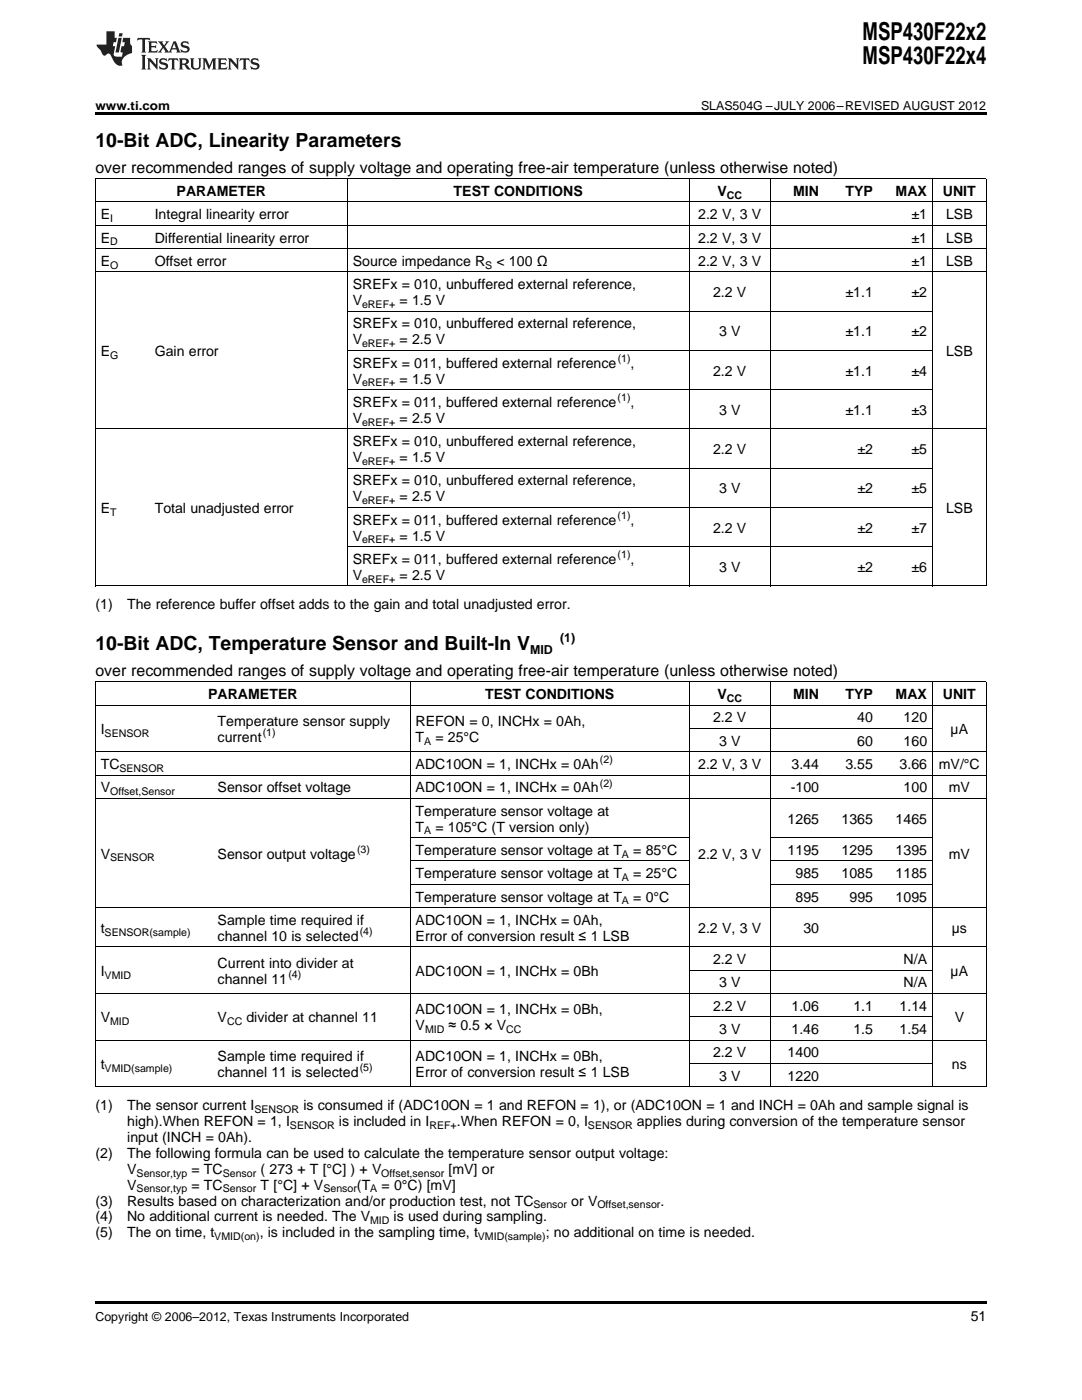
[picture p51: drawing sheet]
<svg xmlns="http://www.w3.org/2000/svg" width="216mm" height="279mm" viewBox="0 0 216 279" stroke-linecap="round" stroke-linejoin="round" font-family="sans-serif">
<defs><g id="words">
<g font-size="4.9">
<text x="172.1" y="7.9">MSP430F22x2</text>
<text x="172.1" y="12.8">MSP430F22x4</text>
</g>
<g font-size="3.9">
<text x="19" y="29.3">10-Bit ADC, Linearity Parameters</text>
<text x="19" y="129.7">10-Bit ADC, Temperature Sensor and Built-In V</text>
</g>
<g font-size="3.2">
<text x="19" y="34.4">over recommended ranges of supply voltage and operating free-air temperature (unless otherwise noted)</text>
<text x="19" y="134.8">over recommended ranges of supply voltage and operating free-air temperature (unless otherwise noted)</text>
</g>
<g font-size="2.8">
<text x="35.2" y="39.1">PARAMETER</text>
<text x="90.5" y="39.1">TEST CONDITIONS</text>
<text x="143.2" y="39.1">V</text>
<text x="158.3" y="39.1">MIN</text>
<text x="168.7" y="39.1">TYP</text>
<text x="178.7" y="39.1">MAX</text>
<text x="188.1" y="39.1">UNIT</text>
<text x="20.1" y="43.7">E</text>
<text x="30.9" y="43.7">Integral linearity error</text>
<text x="139.3" y="43.7">2.2 V, 3 V</text>
<text x="181.9" y="43.7">±1</text>
<text x="188.8" y="43.7">LSB</text>
<text x="20.1" y="48.4">E</text>
<text x="20.1" y="53.1">E</text>
<text x="30.9" y="48.4">Differential linearity error</text>
<text x="30.9" y="53.1">Offset error</text>
<text x="70.4" y="53.1">Source impedance R</text>
<text x="99.1" y="53.1">&lt; 100 Ω</text>
<text x="139.3" y="48.4">2.2 V, 3 V</text>
<text x="139.3" y="53.1">2.2 V, 3 V</text>
<text x="181.9" y="48.4">±1</text>
<text x="181.9" y="53.1">±1</text>
<text x="188.8" y="48.4">LSB</text>
<text x="188.8" y="53.1">LSB</text>
<text x="70.4" y="57.7">SREFx = 010, unbuffered external reference,</text>
<text x="142.3" y="59.3">2.2 V</text>
<text x="168.7" y="59.3">±1.1</text>
<text x="181.9" y="59.3">±2</text>
<text x="70.4" y="60.9">V</text>
<text x="70.4" y="65.5">SREFx = 010, unbuffered external reference,</text>
<text x="79.7" y="60.9">= 1.5 V</text>
<text x="20.1" y="71">E</text>
<text x="30.9" y="71">Gain error</text>
<text x="70.4" y="68.7">V</text>
<text x="79.7" y="68.7">= 2.5 V</text>
<text x="143.5" y="67.1">3 V</text>
<text x="168.7" y="67.1">±1.1</text>
<text x="181.9" y="67.1">±2</text>
<text x="188.8" y="71">LSB</text>
<text x="70.4" y="73.4">SREFx = 011, buffered external reference</text>
<text x="70.4" y="76.6">V</text>
<text x="79.7" y="76.6">= 1.5 V</text>
<text x="125.8" y="73.4">,</text>
<text x="142.3" y="75">2.2 V</text>
<text x="168.7" y="75">±1.1</text>
<text x="181.9" y="75">±4</text>
<text x="70.4" y="81.2">SREFx = 011, buffered external reference</text>
<text x="125.8" y="81.2">,</text>
<text x="143.5" y="82.8">3 V</text>
<text x="168.7" y="82.8">±1.1</text>
<text x="181.9" y="82.8">±3</text>
<text x="70.4" y="84.4">V</text>
<text x="70.4" y="89">SREFx = 010, unbuffered external reference,</text>
<text x="79.7" y="84.4">= 2.5 V</text>
<text x="70.4" y="92.2">V</text>
<text x="79.7" y="92.2">= 1.5 V</text>
<text x="142.3" y="90.6">2.2 V</text>
<text x="171.1" y="90.6">±2</text>
<text x="181.9" y="90.6">±5</text>
<text x="70.4" y="96.9">SREFx = 010, unbuffered external reference,</text>
<text x="70.4" y="100">V</text>
<text x="79.7" y="100">= 2.5 V</text>
<text x="143.5" y="98.5">3 V</text>
<text x="171.1" y="98.5">±2</text>
<text x="181.9" y="98.5">±5</text>
<text x="20.1" y="102.4">E</text>
<text x="30.9" y="102.4">Total unadjusted error</text>
<text x="70.4" y="104.7">SREFx = 011, buffered external reference</text>
<text x="70.4" y="107.9">V</text>
<text x="79.7" y="107.9">= 1.5 V</text>
<text x="125.8" y="104.7">,</text>
<text x="142.3" y="106.3">2.2 V</text>
<text x="171.1" y="106.3">±2</text>
<text x="181.9" y="106.3">±7</text>
<text x="188.8" y="102.4">LSB</text>
<text x="70.4" y="112.5">SREFx = 011, buffered external reference</text>
<text x="125.8" y="112.5">,</text>
<text x="70.4" y="115.7">V</text>
<text x="79.7" y="115.7">= 2.5 V</text>
<text x="143.5" y="114.1">3 V</text>
<text x="171.1" y="114.1">±2</text>
<text x="181.9" y="114.1">±6</text>
<text x="19" y="121.6">(1)</text>
<text x="25.4" y="121.6">The reference buffer offset adds to the gain and total unadjusted error.</text>
<text x="41.5" y="139.5">PARAMETER</text>
<text x="96.8" y="139.5">TEST CONDITIONS</text>
<text x="143.2" y="139.5">V</text>
<text x="158.3" y="139.5">MIN</text>
<text x="168.7" y="139.5">TYP</text>
<text x="178.7" y="139.5">MAX</text>
<text x="188.1" y="139.5">UNIT</text>
<text x="20.1" y="146.5">I</text>
<text x="43.4" y="144.9">Temperature sensor supply</text>
<text x="43.4" y="148.1">current</text>
<text x="82.9" y="144.9">REFON = 0, INCHx = 0Ah,</text>
<text x="82.9" y="148.1">T</text>
<text x="86.9" y="148.1">= 25°C</text>
<text x="142.3" y="144.1">2.2 V</text>
<text x="143.5" y="148.8">3 V</text>
<text x="171.1" y="144.1">40</text>
<text x="171.1" y="148.8">60</text>
<text x="180.3" y="144.1">120</text>
<text x="180.3" y="148.8">160</text>
<text x="189.7" y="146.5">µA</text>
<text x="20.1" y="153.5">TC</text>
<text x="82.9" y="153.5">ADC10ON = 1, INCHx = 0Ah</text>
<text x="139.3" y="153.5">2.2 V, 3 V</text>
<text x="157.9" y="153.5">3.44</text>
<text x="168.7" y="153.5">3.55</text>
<text x="179.5" y="153.5">3.66</text>
<text x="187.3" y="153.5">mV/°C</text>
<text x="20.1" y="158.1">V</text>
<text x="43.4" y="158.1">Sensor offset voltage</text>
<text x="82.9" y="158.1">ADC10ON = 1, INCHx = 0Ah</text>
<text x="157.8" y="158.1">-100</text>
<text x="180.3" y="158.1">100</text>
<text x="189.3" y="158.1">mV</text>
<text x="82.9" y="162.8">Temperature sensor voltage at</text>
<text x="82.9" y="165.9">T</text>
<text x="86.9" y="165.9">= 105°C (T version only)</text>
<text x="157.2" y="164.4">1265</text>
<text x="167.9" y="164.4">1365</text>
<text x="178.7" y="164.4">1465</text>
<text x="20.1" y="171.3">V</text>
<text x="43.4" y="171.3">Sensor output voltage</text>
<text x="82.9" y="170.6">Temperature sensor voltage at T</text>
<text x="126.4" y="170.6">= 85°C</text>
<text x="139.3" y="171.3">2.2 V, 3 V</text>
<text x="157.2" y="170.6">1195</text>
<text x="167.9" y="170.6">1295</text>
<text x="178.7" y="170.6">1395</text>
<text x="189.3" y="171.3">mV</text>
<text x="82.9" y="175.3">Temperature sensor voltage at T</text>
<text x="82.9" y="179.9">Temperature sensor voltage at T</text>
<text x="126.4" y="175.3">= 25°C</text>
<text x="126.4" y="179.9">= 0°C</text>
<text x="158.7" y="175.3">985</text>
<text x="158.7" y="179.9">895</text>
<text x="167.9" y="175.3">1085</text>
<text x="169.5" y="179.9">995</text>
<text x="178.7" y="175.3">1185</text>
<text x="178.7" y="179.9">1095</text>
<text x="43.4" y="184.6">Sample time required if</text>
<text x="82.9" y="184.6">ADC10ON = 1, INCHx = 0Ah,</text>
<text x="20.1" y="186.2">t</text>
<text x="43.4" y="187.7">channel 10 is selected</text>
<text x="82.9" y="187.7">Error of conversion result ≤ 1 LSB</text>
<text x="139.3" y="186.2">2.2 V, 3 V</text>
<text x="160.3" y="186.2">30</text>
<text x="189.9" y="186.2">µs</text>
<text x="20.1" y="194.7">I</text>
<text x="43.4" y="193.1">Current into divider at</text>
<text x="43.4" y="196.3">channel 11</text>
<text x="82.9" y="194.7">ADC10ON = 1, INCHx = 0Bh</text>
<text x="142.3" y="192.4">2.2 V</text>
<text x="143.5" y="197.1">3 V</text>
<text x="180.3" y="192.4">N/A</text>
<text x="180.3" y="197.1">N/A</text>
<text x="189.7" y="194.7">µA</text>
<text x="82.9" y="202.5">ADC10ON = 1, INCHx = 0Bh,</text>
<text x="142.3" y="201.7">2.2 V</text>
<text x="157.9" y="201.7">1.06</text>
<text x="170.3" y="201.7">1.1</text>
<text x="179.5" y="201.7">1.14</text>
<text x="20.1" y="204">V</text>
<text x="43.4" y="204">V</text>
<text x="49.2" y="204">divider at channel 11</text>
<text x="82.9" y="205.6">V</text>
<text x="89.5" y="205.6">≈ 0.5 × V</text>
<text x="143.5" y="206.4">3 V</text>
<text x="157.9" y="206.4">1.46</text>
<text x="170.3" y="206.4">1.5</text>
<text x="179.5" y="206.4">1.54</text>
<text x="190.5" y="204">V</text>
<text x="20.1" y="213.4">t</text>
<text x="43.4" y="211.8">Sample time required if</text>
<text x="43.4" y="214.9">channel 11 is selected</text>
<text x="82.9" y="211.8">ADC10ON = 1, INCHx = 0Bh,</text>
<text x="82.9" y="214.9">Error of conversion result ≤ 1 LSB</text>
<text x="142.3" y="211">2.2 V</text>
<text x="143.5" y="215.7">3 V</text>
<text x="157.2" y="211">1400</text>
<text x="157.2" y="215.7">1220</text>
<text x="189.9" y="213.4">ns</text>
<text x="19" y="221.5">(1)</text>
<text x="25.4" y="221.5">The sensor current I</text>
<text x="60.5" y="221.5">is consumed if (ADC10ON = 1 and REFON = 1), or (ADC10ON = 1 and INCH = 0Ah and sample signal is</text>
<text x="25.4" y="224.7">high).When REFON = 1, I</text>
<text x="25.4" y="227.9">input (INCH = 0Ah).</text>
<text x="67.6" y="224.7">is included in I</text>
<text x="91.2" y="224.7">.When REFON = 0, I</text>
<text x="127.1" y="224.7">applies during conversion of the temperature sensor</text>
<text x="19" y="231.1">(2)</text>
<text x="25.4" y="231.1">The following formula can be used to calculate the temperature sensor output voltage:</text>
<text x="25.4" y="234.2">V</text>
<text x="25.4" y="237.4">V</text>
<text x="38.2" y="234.2">= TC</text>
<text x="38.2" y="237.4">= TC</text>
<text x="52" y="234.2">( 273 + T [°C] ) + V</text>
<text x="52" y="237.4">T [°C] + V</text>
<text x="71.2" y="237.4">(T</text>
<text x="76.1" y="237.4">= 0°C) [mV]</text>
<text x="89.5" y="234.2">[mV] or</text>
<text x="19" y="240.6">(3)</text>
<text x="19" y="243.8">(4)</text>
<text x="25.4" y="240.6">Results based on characterization and/or production test, not TC</text>
<text x="25.4" y="243.8">No additional current is needed. The V</text>
<text x="78.5" y="243.8">is used during sampling.</text>
<text x="114" y="240.6">or V</text>
<text x="131.8" y="240.6">.</text>
<text x="19" y="246.9">(5)</text>
<text x="25.4" y="246.9">The on time, t</text>
<text x="51.8" y="246.9">, is included in the sampling time, t</text>
<text x="108.9" y="246.9">; no additional on time is needed.</text>
<text x="193.7" y="263.6">51</text>
</g>
<g font-size="2.5">
<text x="19" y="21.9">www.ti.com</text>
<text x="139.9" y="21.9">SLAS504G –JULY 2006–REVISED AUGUST 2012</text>
<text x="105.8" y="130.5">MID</text>
<text x="111.8" y="128.1">(1)</text>
<text x="19" y="263.6">Copyright © 2006–2012, Texas Instruments Incorporated</text>
</g>
<g font-size="2.1">
<text x="145" y="39.7">CC</text>
<text x="22" y="44.3">I</text>
<text x="22" y="49">D</text>
<text x="22" y="53.6">O</text>
<text x="96.8" y="53.6">S</text>
<text x="72.2" y="61.5">eREF+</text>
<text x="22" y="71.6">G</text>
<text x="72.2" y="69.3">eREF+</text>
<text x="72.2" y="77.1">eREF+</text>
<text x="123.3" y="72.2">(1)</text>
<text x="123.2" y="80.1">(1)</text>
<text x="72.2" y="84.9">eREF+</text>
<text x="72.2" y="92.8">eREF+</text>
<text x="72.2" y="100.6">eREF+</text>
<text x="22" y="102.9">T</text>
<text x="123.2" y="103.6">(1)</text>
<text x="72.2" y="108.4">eREF+</text>
<text x="123.2" y="111.4">(1)</text>
<text x="72.2" y="116.3">eREF+</text>
<text x="145" y="140.1">CC</text>
<text x="20.9" y="147">SENSOR</text>
<text x="52.4" y="146.9">(1)</text>
<text x="84.6" y="148.6">A</text>
<text x="23.8" y="154">SENSOR</text>
<text x="119.7" y="152.3">(2)</text>
<text x="22" y="158.7">Offset,Sensor</text>
<text x="119.7" y="157">(2)</text>
<text x="84.6" y="166.5">A</text>
<text x="22" y="171.9">SENSOR</text>
<text x="71.3" y="170.2">(3)</text>
<text x="124.1" y="171.2">A</text>
<text x="124.1" y="175.8">A</text>
<text x="124.1" y="180.5">A</text>
<text x="20.9" y="186.7">SENSOR(sample)</text>
<text x="71.8" y="186.6">(4)</text>
<text x="20.9" y="195.3">VMID</text>
<text x="57.5" y="195.2">(4)</text>
<text x="22" y="204.6">MID</text>
<text x="45.3" y="204.6">CC</text>
<text x="84.8" y="206.2">MID</text>
<text x="101" y="206.2">CC</text>
<text x="20.9" y="213.9">VMID(sample)</text>
<text x="71.8" y="213.8">(5)</text>
<text x="50.8" y="222.1">SENSOR</text>
<text x="57.9" y="225.3">SENSOR</text>
<text x="85.7" y="225.3">REF+</text>
<text x="117.3" y="225.3">SENSOR</text>
<text x="27.3" y="234.8">Sensor,typ</text>
<text x="27.3" y="238">Sensor,typ</text>
<text x="44.4" y="234.8">Sensor</text>
<text x="44.4" y="238">Sensor</text>
<text x="64.5" y="238">Sensor</text>
<text x="73.9" y="238">A</text>
<text x="76.1" y="234.8">Offset,sensor</text>
<text x="73.8" y="244.3">MID</text>
<text x="106.4" y="241.2">Sensor</text>
<text x="119.2" y="241.2">Offset,sensor</text>
<text x="42.8" y="247.5">VMID(on)</text>
<text x="95.4" y="247.5">VMID(sample)</text>
</g>
</g></defs>
<g fill="#231f20">
<path d="M27.5 7.6l-.1 .5 .4-.2h.6v.1v2.1l-.2 .4h1l-.3-.4v-2.1l.1-.1h.5l.5 .2-.2-.5zM29.5 8.3l.2 .3v1.5l-.2 .4h1.8l.2-.6a1.04 1.04 0 0 1-1.3 .2v-.7h.6l.3 .2v-.6l-.3 .2h-.6v-.6l.8-.1 .4 .3-.2-.5zM31.5 8.3l.9 1.1-.9 1.1h.8l-.2-.2 .5-.7 .4 .7-.2 .2h1.5l-.1-.2 .1-.4h.9l.1 .4-.2 .2h1l-.3-.3-.7-1.9h-.5l-.9 2-.8-1 .9-1h-.8l.1 .3-.3 .5-.4-.6 .2-.2zM34.7 8.6l.4 1h-.7zM36.3 8.4a.63 .63 0 0 0-.2 .7 .63 .63 0 0 0 .6 .4l.6 .2 .1 .2a.75 .75 0 0 1-.7 .4 .75 .75 0 0 1-.6-.5l.1 .7 .1-.1a1.11 1.11 0 0 0 1.5-.6 1.13 1.13 0 0 0-1.2-.8l-.1-.4a1.04 1.04 0 0 1 1.2 .2l-.2-.5-.1 .1-.5-.2zM28.2 10.9l.2 .4v2.2l-.2 .4h1l-.3-.4v-2.2l.3-.4zM29.3 11.6l.3 .4v1.5l-.3 .4h.8l-.2-.4v-1.3l1.5 1.7v-1.9l.2-.4h-.7l.2 .4v.9l-1.1-1.3zM32 11.8a.62 .62 0 0 0-.2 .7 .62 .62 0 0 0 .6 .4l.6 .1 .1 .3a.76 .76 0 0 1-.7 .3 .76 .76 0 0 1-.6-.4l.1 .7 .1-.1a1.11 1.11 0 0 0 1.5-.6 1.13 1.13 0 0 0-1.2-.8l-.1-.4a1.04 1.04 0 0 1 1.2 .2l-.2-.6-.1 .1-.5-.1zM33.7 11.6l-.2 .6a.61 .61 0 0 1 .8-.3v1.6l-.2 .4h.9l-.2-.4v-1.6a.63 .63 0 0 1 .8 .3l-.2-.6zM35.6 11.6l.3 .4v1.5l-.3 .4h1l-.2-.2v-.8l.5 .2a.76 .76 0 0 0 1.2 .7l-1-1a.58 .58 0 0 0 .6-.5 .58 .58 0 0 0-.5-.6zM36.4 11.9h.1a.45 .45 0 0 1 .5 .1 .45 .45 0 0 1 .1 .5l-.7 .2zM37.9 11.6l.2 .2a2.17 2.17 0 0 0 .3 1.9 .99 .99 0 0 0 1.6-.6v-1.1l.2-.4h-.7l.2 .2a1.92 1.92 0 0 1-.2 1.8 .6 .6 0 0 1-.9-.5v-1.1l.2-.4zM40.4 11.6l.2 .4v1.5l-.2 .4h.7l-.2-.4v-1.4l.8 1.8 .8-1.8v1.4l-.2 .4h.9l-.2-.4v-1.5l.2-.4h-.8l-.6 1.5-.6-1.5zM43.4 11.6l.2 .4v1.5l-.2 .4h1.8l.2-.6a1.04 1.04 0 0 1-1.3 .1v-.6h.5l.4 .2v-.6l-.4 .2h-.5v-.7h.8l.3 .3-.1-.6zM45.5 11.6l.2 .4v1.5l-.2 .4h.7l-.2-.4v-1.3l1.5 1.7v-1.9l.2-.4h-.7l.2 .4v.9l-1.1-1.3zM47.9 11.6l-.1 .6a.61 .61 0 0 1 .8-.3v1.6l-.3 .4h1l-.3-.4 .1-1.6a.63 .63 0 0 1 .7 .3l-.1-.6zM50.2 11.8a.62 .62 0 0 0-.2 .7 .62 .62 0 0 0 .6 .4l.6 .1 .2 .3a.76 .76 0 0 1-.8 .3 .76 .76 0 0 1-.6-.4l.1 .7 .2-.1a1.11 1.11 0 0 0 1.5-.6 1.13 1.13 0 0 0-1.3-.8l-.1-.4a1.04 1.04 0 0 1 1.2 .2l-.1-.6-.2 .1-.5-.1z"/>
<path d="M21.2 6.3v2.6h-1.9l.1 .4 .7 .9a.91 .91 0 0 0 1 .8 .56 .56 0 0 1 .5-.3 .56 .56 0 0 1 .5 .3l.4 .8a1.53 1.53 0 0 0 1.9 1.2 1.54 1.54 0 0 1 1-2.1l.9-.3v-1.4a1.52 1.52 0 0 1-.3-1.6h-1.4l-.2 .8h.5l-.2 .8h-.4l-.2 1v.2l.4 .1-.2 .8a1.93 1.93 0 0 1-1.6-.3l.3-1.8h-.5l.2-.8h.4l.2-.8h-.4v-1.3zM23.6 7.6l-.6 2.9h.7l.6-2.9zM23.8 6.6l-.1 .7h.6l.2-.7z"/>
</g>
<path d="M19 22.5h177.8v.5h-177.8zM19 259.7h177.8v.5h-177.8z" fill="#000"/>
<g fill="none" stroke="#000" stroke-width=".2">
<path d="M19 35.6h177.8M19.1 35.7v81.3M69.3 35.7v81.3M137.5 35.7v81.3M153.7 35.7v81.3M186 35.7v81.3M196.8 35.7v81.3M19 54.3h177.8M19 49.6h177.8M19 45h177.8M19 40.3h177.8M69.3 77.8h116.8"/>
<path d="M69.3 69.9h116.8M69.3 62.1h116.8M19 85.6h177.8M69.3 93.4h116.8M19 116.9h177.8M69.3 109.1h116.8M69.3 101.3h116.8M19 136h177.8M19.1 136.1v80.9M81.8 136.1v80.9M137.5 136.1v80.9M153.7 136.1v80.9"/>
<path d="M186 136.1v80.9M196.8 136.1v80.9M19 159.3h177.8M19 154.7h177.8M19 150h177.8M19 140.7h177.8M137.5 145.4h48.6M81.9 176.5h55.6M81.9 171.8h55.6M81.9 167.2h55.6M153.7 176.5h32.4M153.7 171.8h32.4"/>
<path d="M153.7 167.2h32.4M19 198.3h177.8M19 189h177.8M19 181.1h177.8M137.5 193.6h48.6M19 216.9h177.8M19 207.6h177.8M137.5 212.2h48.6M137.5 202.9h48.6"/>
</g>
<use href="#words"/>
</svg>
